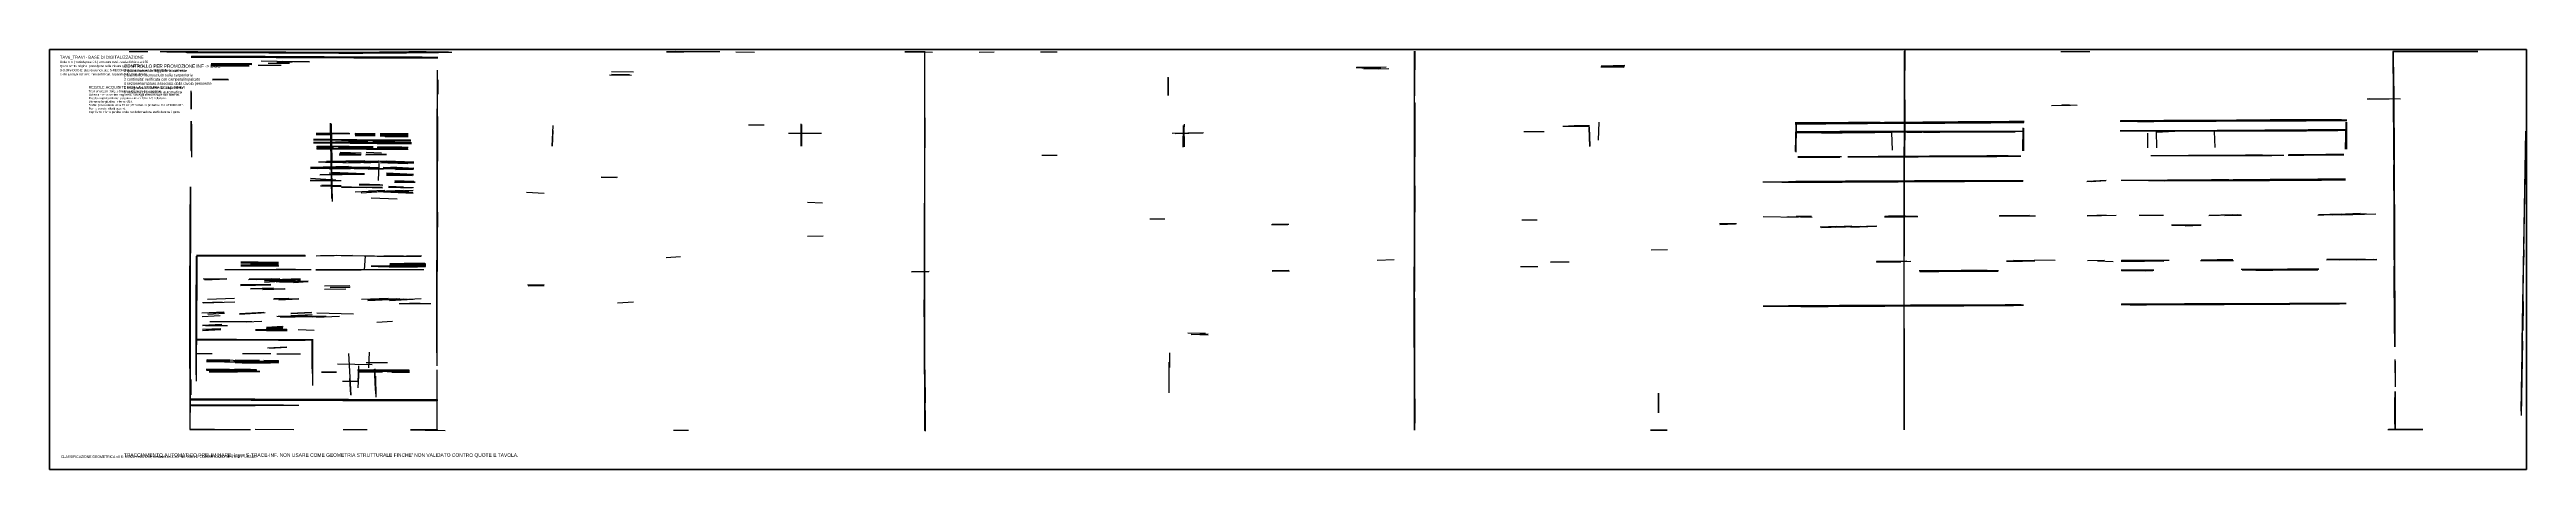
# Model space of a CAD drawing. Header units: millimetres. Extents: x 0 to 107423, y 0 to 18199.
import ezdxf

# ---------------------------------------------------------------- set-up
doc = ezdxf.new("R2010")
doc.units = ezdxf.units.MM
for name, color, linetype in [('00_RASTER_ORIGINALE', 8, 'Continuous'), ('S-CHECK-VER', 1, 'Continuous'), ('S-GRID-E', 4, 'Continuous'), ('S-INF-HORIZ', 3, 'Continuous'), ('S-INF-LONG', 6, 'Continuous'), ('S-INF-VERT', 4, 'Continuous'), ('S-NOTE-VER', 1, 'Continuous'), ('S-TEXT-E', 7, 'Continuous'), ('S-TRACE-INF', 4, 'Continuous'), ('S-TRACE-INF-CLEAN', 4, 'Continuous'), ('S-TRACE-REJECT', 8, 'Continuous')]:
    doc.layers.add(name, color=color, linetype=linetype)
picture_1 = doc.add_image_def('image1.jpg', size_in_pixel=(8222, 1393))

msp = doc.modelspace()

# ---------------------------------------------------------------- linework, layer by layer
at = {"layer": 'S-GRID-E'}
msp.add_lwpolyline([(0, 0), (107423, 0), (107423, 18199), (0, 18199)], close=True, dxfattribs=at)
at = {"layer": 'S-INF-HORIZ'}
for p, q in [((3449, 18109), (4259, 18109)), ((4795, 18109), (6428, 18109)), ((5905, 18082), (17442, 18082)), ((6141, 17873), (16841, 17873)), ((7003, 17599), (8767, 17599)), ((7003, 17573), (8767, 17573)), ((7003, 17547), (8662, 17521)), ((7003, 17508), (8662, 17508)), ((9041, 17521), (10047, 17521)), ((9185, 17704), (11275, 17664)), ((9485, 17612), (10400, 17612)), ((9851, 17664), (10543, 17664)), ((24366, 17246), (25333, 17233)), ((26757, 18109), (29070, 18109)), ((29762, 18095), (30572, 18082)), ((37091, 18095), (38293, 18082)), ((40318, 18082), (40972, 18095)), ((42971, 18095), (43702, 18095)), ((56663, 17416), (57629, 17364)), ((56689, 17442), (57969, 17455)), ((57002, 17364), (58087, 17377)), ((57042, 17429), (57734, 17403)), ((67284, 17455), (68277, 17442)), ((67298, 17494), (68317, 17521)), ((67298, 17481), (68304, 17481)), ((87235, 18122), (88489, 18122)), ((101645, 18122), (105317, 18122)), ((7068, 16893), (7761, 16907)), ((7068, 16907), (7748, 16880)), ((24288, 17103), (25241, 17089)), ((24366, 17129), (25150, 17116)), ((84987, 15090), (85641, 15090)), ((86817, 15770), (87653, 15796)), ((87274, 15822), (87940, 15783)), ((89822, 15130), (99633, 15130)), ((90553, 15077), (91259, 15077)), ((100613, 16083), (101959, 16057)), ((11445, 14307), (13326, 14307)), ((11445, 14280), (15652, 14280)), ((11445, 14176), (15691, 14176)), ((11445, 14150), (15691, 14150)), ((11562, 14581), (13000, 14581)), ((11562, 14555), (13026, 14555)), ((11562, 14529), (12229, 14529)), ((11576, 13993), (14032, 13993)), ((11589, 13967), (12320, 13967)), ((12399, 14202), (13757, 14202)), ((12529, 13967), (14032, 13967)), ((12960, 14254), (15665, 14254)), ((12960, 14228), (13810, 14228)), ((13235, 14542), (14123, 14542)), ((13248, 14581), (14123, 14555)), ((13248, 14503), (14123, 14503)), ((13248, 14476), (14123, 14476)), ((14019, 14228), (14972, 14228)), ((14215, 14124), (15691, 14124)), ((14215, 13967), (15547, 13967)), ((14332, 14202), (14972, 14202)), ((14345, 14555), (15560, 14555)), ((14345, 14516), (15560, 14516)), ((14345, 14489), (15560, 14489)), ((14345, 14463), (15560, 14463)), ((14554, 14437), (15560, 14437)), ((30311, 14934), (30990, 14934)), ((32048, 14581), (33485, 14581)), ((48693, 14581), (50052, 14607)), ((48811, 14555), (50013, 14594)), ((63940, 14646), (64815, 14646)), ((65625, 14881), (66788, 14881)), ((66122, 14908), (66788, 14908)), ((75711, 15038), (85628, 15038)), ((75711, 14986), (77044, 14986)), ((75724, 14633), (85249, 14633)), ((76848, 14594), (77750, 14594)), ((89808, 14685), (99228, 14685)), ((91363, 14620), (92173, 14659)), ((96080, 14725), (99620, 14725)), ((11314, 13105), (12973, 13144)), ((11314, 13078), (13888, 13118)), ((11314, 13039), (14293, 13091)), ((11576, 13915), (15534, 13915)), ((11745, 13340), (14267, 13379)), ((11967, 13314), (13470, 13287)), ((12007, 13366), (13679, 13392)), ((12124, 13026), (13993, 13065)), ((12529, 13941), (14032, 13941)), ((12555, 13640), (13496, 13640)), ((12582, 13692), (13509, 13653)), ((12608, 13745), (13509, 13719)), ((12608, 13732), (13274, 13692)), ((12973, 13353), (15521, 13261)), ((13039, 13340), (13914, 13287)), ((13222, 13026), (15782, 13078)), ((13614, 13314), (14267, 13327)), ((13718, 13640), (14607, 13653)), ((13731, 13745), (14398, 13719)), ((13744, 13888), (15547, 13888)), ((13823, 13013), (15796, 13052)), ((14215, 13941), (15534, 13941)), ((14280, 13379), (15796, 13301)), ((14398, 13353), (15782, 13274)), ((14476, 13105), (15796, 13065)), ((14594, 13379), (15796, 13327)), ((14803, 13118), (15573, 13078)), ((14999, 13013), (15782, 13026)), ((43036, 13627), (43702, 13627)), ((75816, 13562), (77710, 13562)), ((75816, 13536), (77645, 13536)), ((77998, 13562), (84452, 13562)), ((81538, 13588), (85497, 13588)), ((91128, 13614), (96380, 13614)), ((95243, 13640), (95975, 13640)), ((97086, 13640), (99503, 13640)), ((98719, 13666), (99503, 13666)), ((11301, 12530), (12647, 12530)), ((11314, 12621), (12412, 12556)), ((11719, 12765), (13666, 12804)), ((11758, 12294), (14437, 12203)), ((11772, 12308), (12647, 12294)), ((12124, 12856), (13026, 12817)), ((12203, 12817), (13483, 12830)), ((12242, 12882), (13666, 12830)), ((12987, 12255), (14437, 12242)), ((13261, 12033), (14123, 12072)), ((13431, 12334), (14450, 12321)), ((13444, 12386), (14319, 12347)), ((13522, 11994), (14189, 12033)), ((13836, 12072), (14541, 12098)), ((13836, 12059), (15769, 11981)), ((14254, 12059), (15351, 12112)), ((14502, 12059), (15769, 11994)), ((14607, 12817), (15782, 12791)), ((14607, 12778), (15769, 12752)), ((14620, 12856), (15782, 12804)), ((14698, 12255), (15782, 12216)), ((14711, 12281), (15351, 12255)), ((14750, 12072), (15756, 12020)), ((14933, 12072), (15586, 12059)), ((14959, 12451), (15861, 12451)), ((14972, 12504), (15861, 12464)), ((15025, 12072), (15769, 12098)), ((20682, 12020), (21453, 11981)), ((23922, 12686), (24627, 12673)), ((75738, 12490), (85588, 12490)), ((88371, 12490), (89194, 12543)), ((88541, 12477), (89168, 12517)), ((89848, 12543), (98536, 12543)), ((96302, 12582), (99581, 12582)), ((13953, 11772), (15077, 11733)), ((32871, 11589), (33525, 11550)), ((47713, 10857), (48366, 10857)), ((63848, 10818), (64515, 10818)), ((74326, 10962), (75842, 10936)), ((75346, 10949), (76156, 10962)), ((75411, 10962), (76443, 10936)), ((79579, 10962), (81029, 10962)), ((79762, 10988), (80493, 10988)), ((84556, 10988), (86124, 10988)), ((84569, 11001), (85863, 11027)), ((88371, 10988), (89626, 11027)), ((90632, 11014), (91677, 11014)), ((93650, 11001), (95021, 11053)), ((94342, 11001), (95061, 11027)), ((98379, 11027), (99150, 11066)), ((98627, 11040), (100469, 11092)), ((99398, 11040), (100888, 11079)), ((32871, 10113), (33551, 10126)), ((53018, 10635), (53749, 10635)), ((72432, 10661), (73164, 10661)), ((72445, 10622), (73125, 10648)), ((76822, 10505), (78168, 10557)), ((77449, 10505), (79252, 10557)), ((92029, 10596), (93310, 10596)), ((92617, 10557), (93297, 10583)), ((6389, 9289), (11092, 9289)), ((6389, 9263), (11105, 9263)), ((7604, 8662), (11340, 8662)), ((8296, 9002), (9041, 9002)), ((8296, 8976), (9929, 8976)), ((8296, 8950), (9864, 8950)), ((8296, 8871), (9864, 8871)), ((8296, 8845), (9929, 8845)), ((8714, 8924), (9929, 8924)), ((8714, 8897), (9929, 8897)), ((11549, 8662), (16240, 8662)), ((11562, 9263), (13143, 9289)), ((12660, 9263), (14084, 9276)), ((13953, 8819), (16318, 8819)), ((14215, 9250), (16122, 9250)), ((14254, 8793), (16305, 8793)), ((14737, 8845), (16318, 8845)), ((14763, 8911), (16305, 8911)), ((14763, 8884), (16318, 8884)), ((15377, 8937), (16279, 8937)), ((26744, 9185), (27371, 9224)), ((37379, 8584), (38150, 8597)), ((53018, 8597), (53775, 8610)), ((53031, 8623), (53749, 8636)), ((57577, 9067), (58309, 9093)), ((63796, 8793), (64541, 8793)), ((65103, 8989), (65900, 9002)), ((69466, 9512), (70172, 9538)), ((79226, 9002), (80728, 9028)), ((79239, 9028), (80545, 9041)), ((81081, 8623), (84530, 8623)), ((81107, 8597), (84491, 8597)), ((84870, 9041), (86098, 9041)), ((86085, 9080), (86986, 9067)), ((88384, 9054), (89116, 9067)), ((88816, 9041), (89495, 9015)), ((89848, 9054), (91677, 9028)), ((89848, 8649), (91259, 8649)), ((89861, 9067), (91925, 9067)), ((89861, 8623), (90919, 8610)), ((93284, 9054), (94721, 9054)), ((93310, 9080), (94695, 9080)), ((95047, 8675), (98405, 8675)), ((95087, 8649), (98379, 8649)), ((98745, 9080), (100770, 9107)), ((98876, 9120), (100443, 9120)), ((6663, 8257), (7669, 8283)), ((6728, 8218), (7695, 8257)), ((8283, 8009), (9603, 8035)), ((8283, 7983), (9603, 8009)), ((8636, 8231), (9982, 8283)), ((8714, 7826), (9707, 7852)), ((9237, 7800), (10217, 7826)), ((9328, 8218), (10870, 8270)), ((9328, 8192), (10883, 8244)), ((9328, 8114), (10883, 8218)), ((9655, 8179), (10282, 8192)), ((9825, 8127), (11210, 8179)), ((9982, 8114), (10857, 8127)), ((10583, 8101), (11210, 8140)), ((11928, 7957), (13026, 7970)), ((11928, 7813), (12843, 7826)), ((12177, 7905), (13039, 7918)), ((20734, 7996), (21453, 8009)), ((20760, 7957), (21453, 7970)), ((6611, 6794), (7552, 6833)), ((6624, 6624), (7395, 6676)), ((6663, 7225), (8035, 7264)), ((6846, 7382), (8022, 7421)), ((6859, 6729), (7591, 6768)), ((8244, 6742), (9355, 6807)), ((9707, 7382), (10374, 7408)), ((9916, 6637), (11994, 6637)), ((9942, 7356), (10805, 7395)), ((10008, 6611), (10648, 6611)), ((10465, 6755), (11380, 6807)), ((10465, 6676), (11393, 6716)), ((10478, 6689), (11184, 6663)), ((11576, 6598), (12582, 6650)), ((11589, 6794), (13183, 6742)), ((13535, 7382), (14685, 7421)), ((13797, 7369), (15038, 7408)), ((13810, 7317), (15364, 7395)), ((14737, 7343), (16122, 7408)), ((15168, 7186), (16527, 7186)), ((15626, 7225), (16540, 7199)), ((24627, 7225), (25333, 7264)), ((75424, 7108), (85170, 7108)), ((75947, 7068), (77135, 7068)), ((84818, 7147), (85510, 7147)), ((89861, 7173), (99320, 7173)), ((90240, 7134), (90945, 7134)), ((97151, 7212), (99607, 7212)), ((6350, 5631), (11432, 5631)), ((6637, 6245), (7473, 6284)), ((6637, 6075), (7434, 6115)), ((6637, 6023), (7434, 6062)), ((6768, 6245), (7721, 6232)), ((6781, 6075), (7434, 6075)), ((6951, 6415), (8767, 6415)), ((8531, 6402), (9211, 6428)), ((8936, 6049), (10308, 6049)), ((9394, 6075), (10295, 6075)), ((9407, 6154), (10138, 6193)), ((9407, 6128), (10125, 6167)), ((9407, 6115), (10125, 6115)), ((9407, 6023), (10308, 6023)), ((9929, 5605), (11092, 5605)), ((10779, 6062), (11471, 6036)), ((14189, 6389), (14868, 6428)), ((49372, 5919), (50130, 5906)), ((49516, 5853), (50248, 5879)), ((49516, 5866), (50248, 5840)), ((6336, 5030), (7055, 5030)), ((6794, 4351), (7800, 4351)), ((6794, 4325), (8976, 4325)), ((6807, 4677), (9929, 4625)), ((6807, 4298), (8989, 4298)), ((6820, 4756), (9106, 4717)), ((6820, 4717), (7813, 4690)), ((7996, 4717), (9942, 4677)), ((8022, 4351), (8701, 4364)), ((8322, 4677), (9590, 4664)), ((8362, 5030), (9603, 5030)), ((9289, 4730), (9942, 4704)), ((9446, 5265), (10282, 5318)), ((9864, 5017), (10883, 5017)), ((12490, 4573), (13993, 4547)), ((13352, 4312), (15600, 4312)), ((13731, 4638), (14659, 4638)), ((6924, 4259), (9119, 4259)), ((6924, 4233), (8153, 4233)), ((11798, 4233), (12451, 4233)), ((12712, 3828), (13379, 3828)), ((13365, 4272), (15613, 4272)), ((13379, 4220), (14437, 4233)), ((13666, 4259), (15613, 4233)), ((6101, 3018), (16841, 3018)), ((6141, 2783), (10805, 2783)), ((6088, 1738), (8714, 1738)), ((8923, 1751), (10596, 1725)), ((12738, 1738), (13770, 1725)), ((15652, 1712), (16841, 1712)), ((27058, 1698), (27711, 1698)), ((69440, 1698), (70159, 1698)), ((101410, 1738), (102926, 1738))]:
    msp.add_line(p, q, dxfattribs=at)
at = {"layer": 'S-INF-LONG'}
for p, q in [((5905, 18082), (17442, 18082)), ((6141, 17873), (16841, 17873)), ((37954, 1685), (37954, 18109)), ((59197, 1698), (59197, 18135)), ((80467, 13523), (80467, 18148)), ((101645, 18122), (105317, 18122)), ((101671, 13418), (101671, 17442)), ((16815, 4494), (16815, 15626)), ((89822, 15130), (99633, 15130)), ((11445, 14280), (15652, 14280)), ((11445, 14176), (15691, 14176)), ((11445, 14150), (15691, 14150)), ((11576, 13993), (14032, 13993)), ((12190, 14999), (12255, 11615)), ((12960, 14254), (15665, 14254)), ((75711, 15038), (85628, 15038)), ((75724, 14633), (85249, 14633)), ((80441, 1712), (80441, 13980)), ((89808, 14685), (99228, 14685)), ((96080, 14725), (99620, 14725)), ((101698, 5892), (101698, 14803)), ((107198, 2522), (107394, 14476)), ((11314, 13078), (13888, 13118)), ((11314, 13039), (14293, 13091)), ((11576, 13915), (15534, 13915)), ((11745, 13340), (14267, 13379)), ((12973, 13353), (15521, 13261)), ((13222, 13026), (15782, 13078)), ((77998, 13562), (84452, 13562)), ((81538, 13588), (85497, 13588)), ((91128, 13614), (96380, 13614)), ((97086, 13640), (99503, 13640)), ((6114, 2469), (6114, 12255)), ((11758, 12294), (14437, 12203)), ((75738, 12490), (85588, 12490)), ((89848, 12543), (98536, 12543)), ((96302, 12582), (99581, 12582)), ((6376, 3828), (6376, 9250)), ((6389, 9289), (11092, 9289)), ((6389, 9263), (11105, 9263)), ((7604, 8662), (11340, 8662)), ((11549, 8662), (16240, 8662)), ((13953, 8819), (16318, 8819)), ((81081, 8623), (84530, 8623)), ((81107, 8597), (84491, 8597)), ((95047, 8675), (98405, 8675)), ((95087, 8649), (98379, 8649)), ((75424, 7108), (85170, 7108)), ((89861, 7173), (99320, 7173)), ((97151, 7212), (99607, 7212)), ((6350, 5631), (11432, 5631)), ((6807, 4677), (9929, 4625)), ((16815, 1672), (16815, 4312)), ((6101, 3018), (16841, 3018)), ((6141, 2783), (10805, 2783)), ((6088, 1738), (8714, 1738))]:
    msp.add_line(p, q, dxfattribs=at)
at = {"layer": 'S-INF-VERT'}
for p, q in [((37954, 1685), (37954, 18109)), ((59197, 1698), (59197, 18135)), ((80467, 13523), (80467, 18148)), ((101645, 17155), (101645, 18109)), ((101671, 13418), (101671, 17442)), ((6141, 15613), (6141, 16410)), ((16841, 16893), (16841, 16266)), ((48510, 16214), (48510, 16998)), ((48536, 16227), (48536, 16907)), ((6141, 13823), (6141, 15090)), ((16815, 4494), (16815, 15626)), ((67180, 14267), (67206, 15051)), ((99581, 13875), (99607, 15051)), ((99633, 13875), (99633, 15051)), ((6167, 13536), (6167, 14960)), ((12190, 14999), (12255, 11615)), ((12216, 14973), (12242, 13314)), ((21792, 14019), (21845, 14908)), ((32597, 14006), (32597, 14986)), ((32623, 14006), (32623, 14947)), ((49163, 13967), (49216, 14960)), ((49163, 14019), (49176, 14908)), ((49190, 14908), (49203, 13980)), ((66775, 14842), (66801, 14006)), ((75751, 13758), (75764, 14934)), ((79892, 14607), (79918, 13836)), ((80441, 1712), (80441, 13980)), ((85588, 13810), (85602, 14803)), ((85628, 13810), (85628, 14790)), ((90997, 13941), (90997, 14581)), ((91363, 14659), (91376, 13941)), ((93885, 14646), (93911, 13954)), ((101698, 5892), (101698, 14803)), ((107198, 2522), (107394, 14476)), ((14267, 12530), (14293, 13248)), ((6114, 2469), (6114, 12255)), ((6376, 3828), (6376, 9250)), ((6402, 7317), (6402, 9303)), ((13666, 8636), (13705, 9263)), ((11393, 4364), (11393, 5644)), ((11419, 3632), (11419, 5644)), ((12973, 5030), (13065, 3214)), ((13379, 3802), (13418, 4494)), ((13392, 3541), (13431, 4325)), ((13849, 4403), (13875, 5082)), ((14084, 4351), (14136, 3279)), ((16815, 1672), (16815, 4312)), ((48562, 3319), (48562, 4651)), ((48589, 4416), (48589, 5056)), ((101711, 4769), (101724, 3580)), ((14136, 4037), (14149, 3136)), ((69793, 2456), (69793, 3306)), ((101724, 1712), (101724, 3371)), ((101750, 2260), (101750, 3123))]:
    msp.add_line(p, q, dxfattribs=at)
at = {"layer": 'S-TRACE-INF'}
for p, q in [((3449, 18109), (4259, 18109)), ((4795, 18109), (6428, 18109)), ((5082, 18095), (10243, 18095)), ((5905, 18082), (17442, 18082)), ((5958, 18069), (16867, 18069)), ((6141, 17899), (11915, 17899)), ((6141, 17886), (16161, 17886)), ((6141, 17873), (16841, 17873)), ((6154, 17913), (9355, 17913)), ((7003, 17599), (8767, 17599)), ((7003, 17586), (8767, 17586)), ((7003, 17573), (8767, 17573)), ((7003, 17547), (8662, 17521)), ((7003, 17508), (8662, 17508)), ((7003, 17494), (8662, 17494)), ((7133, 17560), (8662, 17534)), ((7813, 17560), (8740, 17547)), ((9041, 17521), (10047, 17521)), ((9185, 17704), (11275, 17664)), ((9485, 17612), (10400, 17612)), ((9511, 18056), (15482, 18056)), ((9825, 17860), (16841, 17860)), ((9851, 17664), (10543, 17664)), ((10086, 17690), (11275, 17677)), ((12542, 18043), (13588, 18043)), ((13196, 17847), (16841, 17847)), ((14306, 18095), (17298, 18095)), ((15586, 18109), (16331, 18109)), ((16828, 8584), (16828, 17312)), ((24366, 17246), (25333, 17233)), ((26757, 18109), (29070, 18109)), ((26757, 18095), (27515, 18095)), ((27031, 18122), (27685, 18122)), ((27162, 18135), (28455, 18122)), ((29762, 18095), (30572, 18082)), ((37091, 18109), (37980, 18109)), ((37091, 18095), (38293, 18082)), ((37954, 1685), (37954, 18109)), ((40318, 18082), (40972, 18095)), ((42971, 18095), (43702, 18095)), ((56663, 17416), (57629, 17364)), ((56676, 17429), (57460, 17390)), ((56689, 17442), (57969, 17455)), ((57002, 17364), (58087, 17377)), ((57042, 17429), (57734, 17403)), ((59197, 1698), (59197, 18135)), ((59210, 16188), (59210, 18135)), ((59223, 17325), (59223, 18135)), ((67284, 17455), (68277, 17442)), ((67298, 17494), (68317, 17521)), ((67298, 17481), (68304, 17481)), ((67311, 17468), (68304, 17468)), ((80454, 9250), (80454, 18135)), ((80467, 13523), (80467, 18148)), ((80480, 17298), (80480, 18161)), ((87235, 18122), (88489, 18122)), ((87718, 18109), (88358, 18109)), ((101645, 18135), (105317, 18135)), ((101645, 18122), (105317, 18122)), ((101645, 17155), (101645, 18109)), ((101658, 15051), (101658, 18148)), ((101671, 13418), (101671, 17442)), ((6141, 15613), (6141, 16410)), ((6154, 15613), (6154, 16345)), ((7068, 16920), (7748, 16920)), ((7068, 16893), (7761, 16907)), ((7068, 16907), (7748, 16880)), ((16841, 16893), (16841, 16266)), ((24288, 17103), (25241, 17089)), ((24366, 17129), (25150, 17116)), ((48510, 16214), (48510, 16998)), ((48523, 16214), (48523, 16985)), ((48536, 16227), (48536, 16907)), ((101684, 9080), (101684, 16606)), ((6141, 13823), (6141, 15090)), ((6154, 13797), (6154, 15090)), ((16815, 4494), (16815, 15626)), ((16841, 13366), (16841, 15299)), ((37967, 8558), (37967, 16031)), ((37980, 13941), (37980, 15234)), ((59210, 7709), (59210, 15914)), ((59223, 13549), (59223, 15874)), ((67180, 14267), (67206, 15051)), ((78024, 15051), (79396, 15051)), ((79579, 15051), (85628, 15051)), ((80480, 14267), (80480, 16018)), ((81238, 15064), (85641, 15064)), ((82780, 15077), (85641, 15077)), ((84987, 15090), (85641, 15090)), ((86817, 15770), (87653, 15796)), ((87274, 15822), (87940, 15783)), ((89795, 15104), (96158, 15104)), ((89795, 15090), (93963, 15090)), ((89808, 15117), (97870, 15117)), ((89822, 15130), (99633, 15130)), ((90553, 15077), (91259, 15077)), ((91690, 15143), (99633, 15143)), ((94852, 15156), (99633, 15156)), ((96302, 15169), (99398, 15169)), ((99581, 13875), (99607, 15051)), ((99607, 13875), (99620, 15051)), ((99633, 13875), (99633, 15051)), ((100509, 16070), (101475, 16057)), ((100613, 16083), (101959, 16057)), ((6167, 13536), (6167, 14960)), ((11445, 14320), (12229, 14320)), ((11445, 14307), (13326, 14307)), ((11445, 14293), (15012, 14293)), ((11445, 14280), (15652, 14280)), ((11445, 14189), (13757, 14189)), ((11445, 14176), (15691, 14176)), ((11445, 14163), (15691, 14163)), ((11445, 14150), (15691, 14150)), ((11562, 14581), (13000, 14581)), ((11562, 14568), (13013, 14568)), ((11562, 14555), (13026, 14555)), ((11562, 14529), (12229, 14529)), ((11562, 14516), (12229, 14516)), ((11576, 13993), (14032, 13993)), ((11576, 13980), (12320, 13980)), ((11589, 14006), (13000, 14006)), ((11589, 13967), (12320, 13967)), ((12177, 15012), (12229, 11746)), ((12190, 14999), (12255, 11615)), ((12216, 14973), (12242, 13314)), ((12399, 14202), (13757, 14202)), ((12529, 13967), (14032, 13967)), ((12542, 13980), (14032, 13980)), ((12660, 14267), (15665, 14267)), ((12960, 14254), (15665, 14254)), ((12960, 14241), (13810, 14241)), ((12960, 14228), (13810, 14228)), ((12960, 14215), (13810, 14215)), ((13039, 14137), (15691, 14137)), ((13235, 14542), (14123, 14542)), ((13248, 14581), (14123, 14555)), ((13248, 14503), (14123, 14503)), ((13248, 14476), (14123, 14476)), ((13418, 14529), (14123, 14516)), ((14019, 14228), (14972, 14228)), ((14019, 14215), (14972, 14215)), ((14215, 14124), (15691, 14124)), ((14215, 13967), (15547, 13967)), ((14228, 13980), (15273, 13980)), ((14332, 14202), (14972, 14202)), ((14345, 14555), (15560, 14555)), ((14345, 14542), (15560, 14542)), ((14345, 14516), (15560, 14516)), ((14345, 14503), (15560, 14503)), ((14345, 14489), (15560, 14489)), ((14345, 14476), (15560, 14476)), ((14345, 14463), (15560, 14463)), ((14541, 14450), (15560, 14450)), ((14554, 14437), (15560, 14437)), ((14685, 14241), (15665, 14241)), ((21792, 14019), (21845, 14908)), ((21818, 14019), (21845, 14685)), ((30311, 14934), (30990, 14934)), ((32048, 14581), (33485, 14581)), ((32597, 14006), (32597, 14986)), ((32610, 14006), (32610, 14947)), ((32623, 14006), (32623, 14947)), ((48693, 14581), (50052, 14607)), ((48811, 14555), (50013, 14594)), ((49163, 13967), (49216, 14960)), ((49163, 14019), (49176, 14908)), ((49190, 14908), (49203, 13980)), ((63940, 14646), (64815, 14646)), ((65625, 14881), (66788, 14881)), ((65873, 14894), (66788, 14894)), ((66122, 14908), (66788, 14908)), ((66762, 14816), (66788, 13993)), ((66775, 14842), (66801, 14006)), ((75711, 15038), (85628, 15038)), ((75711, 15025), (84191, 15025)), ((75711, 15012), (82192, 15012)), ((75711, 14999), (78847, 14999)), ((75711, 14986), (77044, 14986)), ((75724, 13784), (75751, 14934)), ((75724, 14646), (85249, 14646)), ((75724, 14633), (85249, 14633)), ((75724, 14620), (79905, 14620)), ((75724, 14607), (79161, 14607)), ((75751, 13758), (75764, 14934)), ((76848, 14594), (77750, 14594)), ((77645, 14659), (85628, 14659)), ((79892, 14607), (79918, 13836)), ((80441, 1712), (80441, 13980)), ((80545, 14620), (81199, 14620)), ((81277, 14620), (81983, 14620)), ((85588, 13810), (85602, 14803)), ((85615, 13810), (85615, 14790)), ((85628, 13810), (85628, 14790)), ((89808, 14685), (99228, 14685)), ((89808, 14672), (97883, 14672)), ((90997, 13941), (90997, 14581)), ((91363, 14620), (92173, 14659)), ((91363, 14659), (91376, 13941)), ((92225, 14698), (99241, 14698)), ((93885, 14646), (93911, 13954)), ((94015, 14712), (99633, 14712)), ((96080, 14725), (99620, 14725)), ((97961, 14738), (99620, 14738)), ((101698, 5892), (101698, 14803)), ((107198, 2522), (107394, 14476)), ((107237, 5514), (107394, 14659)), ((11314, 13105), (12973, 13144)), ((11314, 13078), (13888, 13118)), ((11314, 13052), (14293, 13105)), ((11314, 13039), (14293, 13091)), ((11576, 13915), (15534, 13915)), ((11589, 13902), (15534, 13902)), ((11628, 13039), (12947, 13052)), ((11667, 13327), (12869, 13340)), ((11745, 13340), (14267, 13379)), ((11967, 13314), (13470, 13287)), ((12007, 13366), (13679, 13392)), ((12124, 13026), (13993, 13065)), ((12359, 13118), (13078, 13131)), ((12516, 13928), (14032, 13928)), ((12529, 13954), (14032, 13954)), ((12529, 13941), (14032, 13941)), ((12555, 13640), (13496, 13640)), ((12582, 13706), (13509, 13666)), ((12582, 13692), (13509, 13653)), ((12608, 13745), (13509, 13719)), ((12608, 13732), (13274, 13692)), ((12621, 13679), (13444, 13653)), ((12973, 13353), (15521, 13261)), ((13039, 13340), (13914, 13287)), ((13222, 13026), (15782, 13078)), ((13300, 13353), (14045, 13366)), ((13614, 13314), (14267, 13327)), ((13718, 13666), (14607, 13666)), ((13718, 13640), (14607, 13653)), ((13731, 13745), (14398, 13719)), ((13744, 13888), (15547, 13888)), ((13823, 13013), (15796, 13052)), ((14019, 13875), (15547, 13875)), ((14215, 13954), (15534, 13954)), ((14215, 13941), (15534, 13941)), ((14215, 13928), (15534, 13928)), ((14267, 12530), (14293, 13248)), ((14280, 13379), (15796, 13301)), ((14319, 13366), (15547, 13301)), ((14398, 13353), (15782, 13274)), ((14476, 13105), (15796, 13065)), ((14541, 13327), (15534, 13274)), ((14594, 13379), (15796, 13327)), ((14803, 13118), (15573, 13078)), ((14946, 13026), (15782, 13039)), ((14999, 13013), (15782, 13026)), ((15012, 13000), (15782, 13013)), ((43036, 13627), (43702, 13627)), ((75816, 13562), (77710, 13562)), ((75816, 13536), (77645, 13536)), ((77998, 13562), (84452, 13562)), ((77998, 13549), (81042, 13549)), ((79304, 13575), (85497, 13575)), ((81538, 13588), (85497, 13588)), ((84021, 13601), (84948, 13601)), ((91128, 13614), (96380, 13614)), ((91128, 13601), (92395, 13601)), ((92761, 13627), (96903, 13627)), ((93022, 13601), (93728, 13601)), ((95243, 13640), (95975, 13640)), ((97086, 13640), (99503, 13640)), ((97086, 13627), (97765, 13627)), ((97112, 13653), (99503, 13653)), ((98719, 13666), (99503, 13666)), ((101671, 12085), (101671, 13196)), ((6114, 2469), (6114, 12255)), ((6127, 9368), (6127, 12255)), ((11301, 12530), (12647, 12530)), ((11314, 12621), (12412, 12556)), ((11314, 12556), (12412, 12543)), ((11719, 12765), (13666, 12804)), ((11732, 12791), (13666, 12817)), ((11758, 12294), (14437, 12203)), ((11772, 12308), (12647, 12294)), ((11811, 12334), (12647, 12308)), ((12124, 12856), (13026, 12817)), ((12203, 12830), (12856, 12843)), ((12203, 12817), (13483, 12830)), ((12242, 12882), (13666, 12830)), ((12660, 12242), (13744, 12216)), ((12987, 12255), (14437, 12242)), ((13261, 12033), (14123, 12072)), ((13431, 12347), (14437, 12334)), ((13431, 12334), (14450, 12321)), ((13444, 12386), (14319, 12347)), ((13522, 11994), (14189, 12033)), ((13836, 12072), (14541, 12098)), ((13836, 12059), (15769, 11981)), ((14254, 12059), (15351, 12112)), ((14502, 12059), (15769, 11994)), ((14607, 12830), (15756, 12804)), ((14607, 12817), (15782, 12791)), ((14607, 12791), (15782, 12778)), ((14607, 12778), (15769, 12752)), ((14620, 12856), (15782, 12804)), ((14620, 12752), (15730, 12739)), ((14698, 12255), (15782, 12216)), ((14698, 12242), (15730, 12203)), ((14711, 12281), (15351, 12255)), ((14750, 12072), (15756, 12020)), ((14933, 12072), (15586, 12059)), ((14959, 12451), (15861, 12451)), ((14972, 12517), (15796, 12490)), ((14972, 12504), (15861, 12464)), ((15025, 12072), (15769, 12098)), ((20682, 12020), (21453, 11981)), ((23922, 12686), (24627, 12673)), ((23922, 12673), (24588, 12660)), ((59223, 11158), (59223, 12294)), ((74300, 12464), (80167, 12464)), ((75123, 12451), (77750, 12451)), ((75411, 12477), (83054, 12477)), ((75738, 12490), (85588, 12490)), ((77893, 12504), (85602, 12504)), ((80885, 12517), (85602, 12517)), ((83106, 12530), (85602, 12530)), ((88358, 12477), (89181, 12530)), ((88371, 12490), (89194, 12543)), ((88541, 12477), (89168, 12517)), ((89848, 12543), (98536, 12543)), ((91037, 12517), (91716, 12504)), ((91507, 12530), (96276, 12530)), ((91860, 12556), (99568, 12556)), ((93767, 12569), (94512, 12569)), ((94708, 12569), (99581, 12569)), ((96302, 12582), (99581, 12582)), ((98379, 12595), (99581, 12595)), ((6101, 1725), (6101, 11484)), ((13953, 11772), (15077, 11733)), ((16841, 10505), (16841, 11145)), ((32871, 11589), (33525, 11550)), ((37941, 4129), (37941, 11537)), ((47713, 10857), (48366, 10857)), ((63848, 10818), (64515, 10818)), ((74326, 10962), (75842, 10936)), ((75346, 10949), (76156, 10962)), ((75411, 10962), (76443, 10936)), ((75751, 10975), (76417, 10975)), ((79579, 10962), (81029, 10962)), ((79579, 10949), (80454, 10936)), ((79592, 10975), (81016, 10975)), ((79762, 10988), (80493, 10988)), ((84556, 10988), (86124, 10988)), ((84569, 11001), (85863, 11027)), ((88371, 11001), (89194, 11040)), ((88371, 10988), (89626, 11027)), ((90632, 11014), (91677, 11014)), ((90684, 11027), (91415, 11027)), ((93650, 11001), (95021, 11053)), ((93663, 11014), (94878, 11053)), ((93676, 11027), (94656, 11053)), ((94146, 11014), (95047, 11040)), ((94342, 11001), (95061, 11027)), ((98379, 11027), (99150, 11066)), ((98405, 11053), (99385, 11079)), ((98627, 11040), (100469, 11092)), ((99019, 11040), (100195, 11079)), ((99254, 11066), (100208, 11106)), ((99398, 11040), (100888, 11079)), ((101711, 5318), (101711, 11484)), ((32871, 10113), (33551, 10126)), ((52991, 10622), (53710, 10622)), ((53018, 10635), (53749, 10635)), ((72432, 10661), (73164, 10661)), ((72445, 10622), (73125, 10648)), ((76796, 10518), (77514, 10544)), ((76822, 10505), (78168, 10557)), ((76848, 10491), (78533, 10544)), ((77449, 10505), (79252, 10557)), ((78128, 10505), (79239, 10544)), ((78324, 10518), (79056, 10544)), ((92029, 10596), (93310, 10596)), ((92043, 10583), (93101, 10583)), ((92617, 10557), (93297, 10583)), ((6088, 4377), (6088, 8832)), ((6376, 3828), (6376, 9250)), ((6389, 9289), (11092, 9289)), ((6389, 9276), (11105, 9276)), ((6389, 9263), (11105, 9263)), ((6389, 5396), (6389, 9250)), ((6402, 7317), (6402, 9303)), ((7604, 8662), (11340, 8662)), ((8296, 9002), (9041, 9002)), ((8296, 8989), (9929, 8989)), ((8296, 8976), (9929, 8976)), ((8296, 8963), (9877, 8963)), ((8296, 8950), (9864, 8950)), ((8296, 8871), (9864, 8871)), ((8296, 8858), (9864, 8858)), ((8296, 8845), (9929, 8845)), ((8296, 8832), (9198, 8832)), ((8492, 8819), (9942, 8832)), ((8714, 8937), (9864, 8937)), ((8714, 8924), (9929, 8924)), ((8714, 8911), (9929, 8911)), ((8714, 8897), (9929, 8897)), ((8714, 8884), (9877, 8884)), ((9825, 8675), (10674, 8675)), ((11549, 8662), (16240, 8662)), ((11549, 8649), (13509, 8649)), ((11562, 9263), (13143, 9289)), ((11745, 9276), (12451, 9289)), ((12660, 9263), (14084, 9276)), ((13666, 9250), (15338, 9276)), ((13666, 8636), (13705, 9263)), ((13953, 8819), (16318, 8819)), ((13953, 8806), (16305, 8806)), ((14215, 9250), (16122, 9250)), ((14254, 8793), (16305, 8793)), ((14724, 8832), (16318, 8832)), ((14724, 8780), (15952, 8780)), ((14737, 8845), (16318, 8845)), ((14750, 8858), (16318, 8858)), ((14763, 8924), (16305, 8924)), ((14763, 8911), (16305, 8911)), ((14763, 8897), (16318, 8897)), ((14763, 8884), (16318, 8884)), ((14763, 8871), (16318, 8871)), ((15377, 8937), (16279, 8937)), ((15482, 9263), (16135, 9276)), ((16802, 5056), (16802, 9067)), ((26744, 9185), (27371, 9224)), ((37379, 8584), (38150, 8597)), ((53018, 8597), (53775, 8610)), ((53031, 8623), (53749, 8636)), ((53057, 8623), (53684, 8623)), ((57577, 9067), (58309, 9093)), ((59184, 5278), (59184, 8780)), ((63796, 8793), (64541, 8793)), ((65103, 9002), (65873, 9015)), ((65103, 8989), (65900, 9002)), ((69466, 9512), (70172, 9538)), ((79226, 9002), (80728, 9028)), ((79239, 9028), (80545, 9041)), ((79252, 9002), (80284, 9002)), ((81081, 8623), (84530, 8623)), ((81094, 8610), (84517, 8610)), ((81107, 8597), (84491, 8597)), ((82910, 8636), (84034, 8636)), ((84870, 9041), (86098, 9041)), ((84870, 9028), (85562, 9028)), ((85183, 9067), (86098, 9054)), ((86085, 9080), (86986, 9067)), ((88384, 9054), (89116, 9067)), ((88816, 9041), (89495, 9015)), ((89848, 9054), (91677, 9028)), ((89848, 9028), (90854, 9028)), ((89848, 8649), (91259, 8649)), ((89848, 8636), (91259, 8636)), ((89861, 9067), (91925, 9067)), ((89861, 8623), (90919, 8610)), ((90488, 8623), (91219, 8623)), ((90971, 9054), (91703, 9041)), ((93284, 9054), (94721, 9054)), ((93310, 9080), (94695, 9080)), ((94002, 9093), (94682, 9093)), ((95047, 8675), (98405, 8675)), ((95087, 8649), (98379, 8649)), ((95688, 8636), (96419, 8636)), ((97059, 8688), (98418, 8688)), ((98745, 9080), (100770, 9107)), ((98771, 9107), (99908, 9107)), ((98876, 9120), (100443, 9120)), ((99307, 9080), (100914, 9107)), ((100051, 9080), (100927, 9093)), ((101684, 7434), (101684, 8806)), ((107315, 8858), (107329, 9512)), ((6363, 4103), (6363, 7996)), ((6663, 8257), (7669, 8283)), ((6702, 8244), (7669, 8270)), ((6728, 8218), (7695, 8257)), ((8283, 8009), (9603, 8035)), ((8283, 7983), (9603, 8009)), ((8283, 7970), (9603, 7996)), ((8636, 8231), (9982, 8283)), ((8662, 8257), (9616, 8283)), ((8714, 7839), (9707, 7865)), ((8714, 7826), (9707, 7852)), ((8989, 8231), (9982, 8270)), ((9237, 7813), (10204, 7839)), ((9237, 7800), (10217, 7826)), ((9302, 8231), (9995, 8244)), ((9328, 8218), (10870, 8270)), ((9328, 8192), (10883, 8244)), ((9328, 8179), (10883, 8231)), ((9328, 8114), (10883, 8218)), ((9655, 8179), (10282, 8192)), ((9799, 8218), (10596, 8244)), ((9825, 8127), (11210, 8179)), ((9982, 8114), (10857, 8127)), ((10583, 8101), (11210, 8140)), ((11928, 7957), (13026, 7970)), ((11928, 7813), (12843, 7826)), ((12177, 7905), (13039, 7918)), ((12177, 7891), (13026, 7905)), ((20734, 7996), (21453, 8009)), ((20760, 7957), (21453, 7970)), ((20799, 7970), (21453, 7983)), ((37379, 8571), (38137, 8584)), ((37967, 1698), (37967, 7591)), ((81120, 8584), (81943, 8584)), ((101724, 5318), (101724, 7735)), ((6611, 6794), (7552, 6833)), ((6624, 6624), (7395, 6676)), ((6637, 7238), (7486, 7264)), ((6663, 7225), (8035, 7264)), ((6846, 7382), (8022, 7421)), ((6846, 6781), (7578, 6820)), ((6859, 6729), (7591, 6768)), ((8244, 6755), (9289, 6820)), ((8244, 6742), (9355, 6807)), ((8244, 6729), (9172, 6781)), ((9707, 7382), (10374, 7408)), ((9733, 7408), (10361, 7421)), ((9851, 6637), (11393, 6611)), ((9916, 6637), (11994, 6637)), ((9942, 7382), (10805, 7408)), ((9942, 7356), (10805, 7395)), ((10008, 6611), (10648, 6611)), ((10465, 6768), (11353, 6820)), ((10465, 6755), (11380, 6807)), ((10465, 6676), (11393, 6716)), ((10478, 6689), (11184, 6663)), ((10831, 6624), (11758, 6624)), ((11576, 6598), (12582, 6650)), ((11589, 6794), (13183, 6742)), ((13535, 7382), (14685, 7421)), ((13797, 7369), (15038, 7408)), ((13810, 7317), (15364, 7395)), ((14019, 7343), (15195, 7408)), ((14737, 7343), (16122, 7408)), ((14737, 7356), (15508, 7395)), ((14750, 7317), (15769, 7382)), ((15168, 7186), (16527, 7186)), ((15626, 7225), (16540, 7199)), ((24627, 7225), (25333, 7264)), ((37928, 6611), (37928, 7356)), ((59210, 1698), (59210, 7421)), ((74326, 7094), (83015, 7094)), ((74326, 7081), (79592, 7081)), ((75424, 7108), (85170, 7108)), ((75947, 7068), (77135, 7068)), ((77632, 7121), (85615, 7121)), ((80428, 4403), (80428, 6898)), ((80715, 7134), (85615, 7134)), ((84818, 7147), (85510, 7147)), ((89848, 7160), (97164, 7160)), ((89848, 7147), (94316, 7147)), ((89861, 7173), (99320, 7173)), ((90240, 7134), (90945, 7134)), ((92591, 7186), (99594, 7186)), ((94891, 7199), (99607, 7199)), ((97151, 7212), (99607, 7212)), ((107276, 6023), (107289, 7277)), ((6350, 5644), (8113, 5644)), ((6350, 5631), (11432, 5631)), ((6350, 5618), (11432, 5618)), ((6637, 6258), (7460, 6297)), ((6637, 6245), (7473, 6284)), ((6637, 6075), (7434, 6115)), ((6637, 6023), (7434, 6062)), ((6768, 6245), (7721, 6232)), ((6781, 6075), (7434, 6075)), ((6951, 6415), (8767, 6415)), ((8531, 6402), (9211, 6428)), ((8936, 6062), (10308, 6062)), ((8936, 6049), (10308, 6049)), ((8936, 6036), (10308, 6036)), ((9394, 6088), (10125, 6088)), ((9394, 6075), (10295, 6075)), ((9407, 6167), (10099, 6206)), ((9407, 6154), (10138, 6193)), ((9407, 6141), (10112, 6180)), ((9407, 6128), (10125, 6167)), ((9407, 6115), (10125, 6115)), ((9407, 6102), (10125, 6102)), ((9407, 6023), (10308, 6023)), ((9929, 5605), (11092, 5605)), ((10779, 6062), (11471, 6036)), ((11393, 4364), (11393, 5644)), ((11406, 4155), (11406, 5644)), ((11419, 3632), (11419, 5644)), ((14189, 6389), (14868, 6428)), ((49372, 5919), (50130, 5906)), ((49516, 5853), (50248, 5879)), ((49516, 5866), (50248, 5840)), ((80454, 1712), (80454, 6115)), ((107211, 2339), (107263, 5553)), ((6336, 5030), (7055, 5030)), ((6794, 4351), (7800, 4351)), ((6794, 4338), (8976, 4338)), ((6794, 4325), (8976, 4325)), ((6807, 4730), (7800, 4717)), ((6807, 4677), (9929, 4625)), ((6807, 4298), (8989, 4298)), ((6820, 4756), (9106, 4717)), ((6820, 4717), (7813, 4690)), ((6820, 4690), (9929, 4638)), ((6833, 4769), (7826, 4756)), ((7996, 4717), (9942, 4677)), ((8009, 4704), (9942, 4664)), ((8022, 4351), (8701, 4364)), ((8048, 4756), (9106, 4730)), ((8048, 4638), (8819, 4638)), ((8322, 4677), (9590, 4664)), ((8349, 4625), (9577, 4625)), ((8362, 5030), (9603, 5030)), ((9289, 4743), (9929, 4717)), ((9289, 4730), (9942, 4704)), ((9446, 5265), (10282, 5318)), ((9537, 5252), (10295, 5305)), ((9864, 5017), (10883, 5017)), ((12490, 4573), (13993, 4547)), ((12973, 5030), (13065, 3214)), ((13352, 4312), (15600, 4312)), ((13379, 3802), (13418, 4494)), ((13392, 3789), (13418, 4455)), ((13392, 3541), (13431, 4325)), ((13731, 4638), (14659, 4638)), ((13849, 4403), (13875, 5082)), ((14084, 4351), (14136, 3279)), ((14123, 3632), (14123, 4364)), ((16815, 1672), (16815, 4312)), ((37980, 1672), (37980, 4312)), ((48562, 3319), (48562, 4651)), ((48589, 4416), (48589, 5056)), ((101711, 4769), (101724, 3580)), ((101737, 3580), (101737, 4690)), ((6141, 3227), (6141, 3893)), ((6924, 4259), (9119, 4259)), ((6924, 4246), (9119, 4246)), ((6924, 4233), (8153, 4233)), ((6951, 4285), (8401, 4272)), ((11798, 4233), (12451, 4233)), ((11798, 4220), (12451, 4220)), ((12712, 3828), (13379, 3828)), ((13013, 3946), (13052, 3240)), ((13365, 4285), (15613, 4285)), ((13365, 4272), (15613, 4272)), ((13379, 4220), (14437, 4233)), ((13666, 4259), (15613, 4233)), ((14136, 4037), (14149, 3136)), ((14842, 4220), (15613, 4220)), ((37993, 2887), (37993, 3554)), ((69780, 2456), (69780, 3306)), ((69793, 2456), (69793, 3306)), ((101724, 1712), (101724, 3371)), ((101737, 1712), (101737, 3371)), ((107211, 2574), (107211, 3253)), ((6101, 3031), (16828, 3031)), ((6101, 3018), (16841, 3018)), ((6127, 3044), (12960, 3044)), ((6127, 2796), (10151, 2796)), ((6141, 3057), (8910, 3057)), ((6141, 2783), (10805, 2783)), ((6154, 2770), (8923, 2770)), ((8740, 3005), (16841, 3005)), ((12725, 2992), (16828, 2992)), ((37993, 1659), (37993, 2561)), ((59223, 1999), (59223, 3057)), ((101711, 1960), (101711, 3123)), ((101750, 2260), (101750, 3123)), ((6088, 1751), (7160, 1751)), ((6088, 1738), (8714, 1738)), ((6088, 1725), (8087, 1725)), ((8923, 1751), (10596, 1725)), ((12738, 1738), (13770, 1725)), ((15652, 1725), (16828, 1725)), ((15652, 1712), (16841, 1712)), ((16292, 1698), (17154, 1685)), ((27058, 1698), (27711, 1698)), ((69440, 1712), (70159, 1712)), ((69440, 1698), (70159, 1698)), ((101410, 1738), (102926, 1738)), ((101410, 1725), (102638, 1725)), ((101436, 1751), (102926, 1751))]:
    msp.add_line(p, q, dxfattribs=at)
at = {"layer": 'S-TRACE-INF-CLEAN'}
for p, q in [((3449, 18109), (4259, 18109)), ((4795, 18109), (6428, 18109)), ((5905, 18082), (17442, 18082)), ((6141, 17873), (16841, 17873)), ((7003, 17599), (8767, 17599)), ((7003, 17573), (8767, 17573)), ((7003, 17547), (8662, 17521)), ((7003, 17508), (8662, 17508)), ((9041, 17521), (10047, 17521)), ((9185, 17704), (11275, 17664)), ((9485, 17612), (10400, 17612)), ((9851, 17664), (10543, 17664)), ((24366, 17246), (25333, 17233)), ((26757, 18109), (29070, 18109)), ((29762, 18095), (30572, 18082)), ((37091, 18095), (38293, 18082)), ((37954, 1685), (37954, 18109)), ((40318, 18082), (40972, 18095)), ((42971, 18095), (43702, 18095)), ((56663, 17416), (57629, 17364)), ((56689, 17442), (57969, 17455)), ((57002, 17364), (58087, 17377)), ((57042, 17429), (57734, 17403)), ((59197, 1698), (59197, 18135)), ((67284, 17455), (68277, 17442)), ((67298, 17494), (68317, 17521)), ((67298, 17481), (68304, 17481)), ((80467, 13523), (80467, 18148)), ((87235, 18122), (88489, 18122)), ((101645, 18122), (105317, 18122)), ((101645, 17155), (101645, 18109)), ((101671, 13418), (101671, 17442)), ((6141, 15613), (6141, 16410)), ((7068, 16893), (7761, 16907)), ((7068, 16907), (7748, 16880)), ((16841, 16893), (16841, 16266)), ((24288, 17103), (25241, 17089)), ((24366, 17129), (25150, 17116)), ((48510, 16214), (48510, 16998)), ((48536, 16227), (48536, 16907)), ((6141, 13823), (6141, 15090)), ((16815, 4494), (16815, 15626)), ((67180, 14267), (67206, 15051)), ((84987, 15090), (85641, 15090)), ((86817, 15770), (87653, 15796)), ((87274, 15822), (87940, 15783)), ((89822, 15130), (99633, 15130)), ((90553, 15077), (91259, 15077)), ((99581, 13875), (99607, 15051)), ((99633, 13875), (99633, 15051)), ((100613, 16083), (101959, 16057)), ((6167, 13536), (6167, 14960)), ((11445, 14307), (13326, 14307)), ((11445, 14280), (15652, 14280)), ((11445, 14176), (15691, 14176)), ((11445, 14150), (15691, 14150)), ((11562, 14581), (13000, 14581)), ((11562, 14555), (13026, 14555)), ((11562, 14529), (12229, 14529)), ((11576, 13993), (14032, 13993)), ((11589, 13967), (12320, 13967)), ((12190, 14999), (12255, 11615)), ((12216, 14973), (12242, 13314)), ((12399, 14202), (13757, 14202)), ((12529, 13967), (14032, 13967)), ((12960, 14254), (15665, 14254)), ((12960, 14228), (13810, 14228)), ((13235, 14542), (14123, 14542)), ((13248, 14581), (14123, 14555)), ((13248, 14503), (14123, 14503)), ((13248, 14476), (14123, 14476)), ((14019, 14228), (14972, 14228)), ((14215, 14124), (15691, 14124)), ((14215, 13967), (15547, 13967)), ((14332, 14202), (14972, 14202)), ((14345, 14555), (15560, 14555)), ((14345, 14516), (15560, 14516)), ((14345, 14489), (15560, 14489)), ((14345, 14463), (15560, 14463)), ((14554, 14437), (15560, 14437)), ((21792, 14019), (21845, 14908)), ((30311, 14934), (30990, 14934)), ((32048, 14581), (33485, 14581)), ((32597, 14006), (32597, 14986)), ((32623, 14006), (32623, 14947)), ((48693, 14581), (50052, 14607)), ((48811, 14555), (50013, 14594)), ((49163, 13967), (49216, 14960)), ((49163, 14019), (49176, 14908)), ((49190, 14908), (49203, 13980)), ((63940, 14646), (64815, 14646)), ((65625, 14881), (66788, 14881)), ((66122, 14908), (66788, 14908)), ((66775, 14842), (66801, 14006)), ((75711, 15038), (85628, 15038)), ((75711, 14986), (77044, 14986)), ((75724, 14633), (85249, 14633)), ((75751, 13758), (75764, 14934)), ((76848, 14594), (77750, 14594)), ((79892, 14607), (79918, 13836)), ((80441, 1712), (80441, 13980)), ((85588, 13810), (85602, 14803)), ((85628, 13810), (85628, 14790)), ((89808, 14685), (99228, 14685)), ((90997, 13941), (90997, 14581)), ((91363, 14620), (92173, 14659)), ((91363, 14659), (91376, 13941)), ((93885, 14646), (93911, 13954)), ((96080, 14725), (99620, 14725)), ((101698, 5892), (101698, 14803)), ((107198, 2522), (107394, 14476)), ((11314, 13105), (12973, 13144)), ((11314, 13078), (13888, 13118)), ((11314, 13039), (14293, 13091)), ((11576, 13915), (15534, 13915)), ((11745, 13340), (14267, 13379)), ((11967, 13314), (13470, 13287)), ((12007, 13366), (13679, 13392)), ((12124, 13026), (13993, 13065)), ((12529, 13941), (14032, 13941)), ((12555, 13640), (13496, 13640)), ((12582, 13692), (13509, 13653)), ((12608, 13745), (13509, 13719)), ((12608, 13732), (13274, 13692)), ((12973, 13353), (15521, 13261)), ((13039, 13340), (13914, 13287)), ((13222, 13026), (15782, 13078)), ((13614, 13314), (14267, 13327)), ((13718, 13640), (14607, 13653)), ((13731, 13745), (14398, 13719)), ((13744, 13888), (15547, 13888)), ((13823, 13013), (15796, 13052)), ((14215, 13941), (15534, 13941)), ((14267, 12530), (14293, 13248)), ((14280, 13379), (15796, 13301)), ((14398, 13353), (15782, 13274)), ((14476, 13105), (15796, 13065)), ((14594, 13379), (15796, 13327)), ((14803, 13118), (15573, 13078)), ((14999, 13013), (15782, 13026)), ((43036, 13627), (43702, 13627)), ((75816, 13562), (77710, 13562)), ((75816, 13536), (77645, 13536)), ((77998, 13562), (84452, 13562)), ((81538, 13588), (85497, 13588)), ((91128, 13614), (96380, 13614)), ((95243, 13640), (95975, 13640)), ((97086, 13640), (99503, 13640)), ((98719, 13666), (99503, 13666)), ((6114, 2469), (6114, 12255)), ((11301, 12530), (12647, 12530)), ((11314, 12621), (12412, 12556)), ((11719, 12765), (13666, 12804)), ((11758, 12294), (14437, 12203)), ((11772, 12308), (12647, 12294)), ((12124, 12856), (13026, 12817)), ((12203, 12817), (13483, 12830)), ((12242, 12882), (13666, 12830)), ((12987, 12255), (14437, 12242)), ((13261, 12033), (14123, 12072)), ((13431, 12334), (14450, 12321)), ((13444, 12386), (14319, 12347)), ((13522, 11994), (14189, 12033)), ((13836, 12072), (14541, 12098)), ((13836, 12059), (15769, 11981)), ((14254, 12059), (15351, 12112)), ((14502, 12059), (15769, 11994)), ((14607, 12817), (15782, 12791)), ((14607, 12778), (15769, 12752)), ((14620, 12856), (15782, 12804)), ((14698, 12255), (15782, 12216)), ((14711, 12281), (15351, 12255)), ((14750, 12072), (15756, 12020)), ((14933, 12072), (15586, 12059)), ((14959, 12451), (15861, 12451)), ((14972, 12504), (15861, 12464)), ((15025, 12072), (15769, 12098)), ((20682, 12020), (21453, 11981)), ((23922, 12686), (24627, 12673)), ((75738, 12490), (85588, 12490)), ((88371, 12490), (89194, 12543)), ((88541, 12477), (89168, 12517)), ((89848, 12543), (98536, 12543)), ((96302, 12582), (99581, 12582)), ((13953, 11772), (15077, 11733)), ((32871, 11589), (33525, 11550)), ((47713, 10857), (48366, 10857)), ((63848, 10818), (64515, 10818)), ((74326, 10962), (75842, 10936)), ((75346, 10949), (76156, 10962)), ((75411, 10962), (76443, 10936)), ((79579, 10962), (81029, 10962)), ((79762, 10988), (80493, 10988)), ((84556, 10988), (86124, 10988)), ((84569, 11001), (85863, 11027)), ((88371, 10988), (89626, 11027)), ((90632, 11014), (91677, 11014)), ((93650, 11001), (95021, 11053)), ((94342, 11001), (95061, 11027)), ((98379, 11027), (99150, 11066)), ((98627, 11040), (100469, 11092)), ((99398, 11040), (100888, 11079)), ((32871, 10113), (33551, 10126)), ((53018, 10635), (53749, 10635)), ((72432, 10661), (73164, 10661)), ((72445, 10622), (73125, 10648)), ((76822, 10505), (78168, 10557)), ((77449, 10505), (79252, 10557)), ((92029, 10596), (93310, 10596)), ((92617, 10557), (93297, 10583)), ((6376, 3828), (6376, 9250)), ((6389, 9289), (11092, 9289)), ((6389, 9263), (11105, 9263)), ((6402, 7317), (6402, 9303)), ((7604, 8662), (11340, 8662)), ((8296, 9002), (9041, 9002)), ((8296, 8976), (9929, 8976)), ((8296, 8950), (9864, 8950)), ((8296, 8871), (9864, 8871)), ((8296, 8845), (9929, 8845)), ((8714, 8924), (9929, 8924)), ((8714, 8897), (9929, 8897)), ((11549, 8662), (16240, 8662)), ((11562, 9263), (13143, 9289)), ((12660, 9263), (14084, 9276)), ((13666, 8636), (13705, 9263)), ((13953, 8819), (16318, 8819)), ((14215, 9250), (16122, 9250)), ((14254, 8793), (16305, 8793)), ((14737, 8845), (16318, 8845)), ((14763, 8911), (16305, 8911)), ((14763, 8884), (16318, 8884)), ((15377, 8937), (16279, 8937)), ((26744, 9185), (27371, 9224)), ((37379, 8584), (38150, 8597)), ((53018, 8597), (53775, 8610)), ((53031, 8623), (53749, 8636)), ((57577, 9067), (58309, 9093)), ((63796, 8793), (64541, 8793)), ((65103, 8989), (65900, 9002)), ((69466, 9512), (70172, 9538)), ((79226, 9002), (80728, 9028)), ((79239, 9028), (80545, 9041)), ((81081, 8623), (84530, 8623)), ((81107, 8597), (84491, 8597)), ((84870, 9041), (86098, 9041)), ((86085, 9080), (86986, 9067)), ((88384, 9054), (89116, 9067)), ((88816, 9041), (89495, 9015)), ((89848, 9054), (91677, 9028)), ((89848, 8649), (91259, 8649)), ((89861, 9067), (91925, 9067)), ((89861, 8623), (90919, 8610)), ((93284, 9054), (94721, 9054)), ((93310, 9080), (94695, 9080)), ((95047, 8675), (98405, 8675)), ((95087, 8649), (98379, 8649)), ((98745, 9080), (100770, 9107)), ((98876, 9120), (100443, 9120)), ((6663, 8257), (7669, 8283)), ((6728, 8218), (7695, 8257)), ((8283, 8009), (9603, 8035)), ((8283, 7983), (9603, 8009)), ((8636, 8231), (9982, 8283)), ((8714, 7826), (9707, 7852)), ((9237, 7800), (10217, 7826)), ((9328, 8218), (10870, 8270)), ((9328, 8192), (10883, 8244)), ((9328, 8114), (10883, 8218)), ((9655, 8179), (10282, 8192)), ((9825, 8127), (11210, 8179)), ((9982, 8114), (10857, 8127)), ((10583, 8101), (11210, 8140)), ((11928, 7957), (13026, 7970)), ((11928, 7813), (12843, 7826)), ((12177, 7905), (13039, 7918)), ((20734, 7996), (21453, 8009)), ((20760, 7957), (21453, 7970)), ((6611, 6794), (7552, 6833)), ((6624, 6624), (7395, 6676)), ((6663, 7225), (8035, 7264)), ((6846, 7382), (8022, 7421)), ((6859, 6729), (7591, 6768)), ((8244, 6742), (9355, 6807)), ((9707, 7382), (10374, 7408)), ((9916, 6637), (11994, 6637)), ((9942, 7356), (10805, 7395)), ((10008, 6611), (10648, 6611)), ((10465, 6755), (11380, 6807)), ((10465, 6676), (11393, 6716)), ((10478, 6689), (11184, 6663)), ((11576, 6598), (12582, 6650)), ((11589, 6794), (13183, 6742)), ((13535, 7382), (14685, 7421)), ((13797, 7369), (15038, 7408)), ((13810, 7317), (15364, 7395)), ((14737, 7343), (16122, 7408)), ((15168, 7186), (16527, 7186)), ((15626, 7225), (16540, 7199)), ((24627, 7225), (25333, 7264)), ((75424, 7108), (85170, 7108)), ((75947, 7068), (77135, 7068)), ((84818, 7147), (85510, 7147)), ((89861, 7173), (99320, 7173)), ((90240, 7134), (90945, 7134)), ((97151, 7212), (99607, 7212)), ((6350, 5631), (11432, 5631)), ((6637, 6245), (7473, 6284)), ((6637, 6075), (7434, 6115)), ((6637, 6023), (7434, 6062)), ((6768, 6245), (7721, 6232)), ((6781, 6075), (7434, 6075)), ((6951, 6415), (8767, 6415)), ((8531, 6402), (9211, 6428)), ((8936, 6049), (10308, 6049)), ((9394, 6075), (10295, 6075)), ((9407, 6154), (10138, 6193)), ((9407, 6128), (10125, 6167)), ((9407, 6115), (10125, 6115)), ((9407, 6023), (10308, 6023)), ((9929, 5605), (11092, 5605)), ((10779, 6062), (11471, 6036)), ((11393, 4364), (11393, 5644)), ((11419, 3632), (11419, 5644)), ((14189, 6389), (14868, 6428)), ((49372, 5919), (50130, 5906)), ((49516, 5853), (50248, 5879)), ((49516, 5866), (50248, 5840)), ((6336, 5030), (7055, 5030)), ((6794, 4351), (7800, 4351)), ((6794, 4325), (8976, 4325)), ((6807, 4677), (9929, 4625)), ((6807, 4298), (8989, 4298)), ((6820, 4756), (9106, 4717)), ((6820, 4717), (7813, 4690)), ((7996, 4717), (9942, 4677)), ((8022, 4351), (8701, 4364)), ((8322, 4677), (9590, 4664)), ((8362, 5030), (9603, 5030)), ((9289, 4730), (9942, 4704)), ((9446, 5265), (10282, 5318)), ((9864, 5017), (10883, 5017)), ((12490, 4573), (13993, 4547)), ((12973, 5030), (13065, 3214)), ((13352, 4312), (15600, 4312)), ((13379, 3802), (13418, 4494)), ((13392, 3541), (13431, 4325)), ((13731, 4638), (14659, 4638)), ((13849, 4403), (13875, 5082)), ((14084, 4351), (14136, 3279)), ((16815, 1672), (16815, 4312)), ((48562, 3319), (48562, 4651)), ((48589, 4416), (48589, 5056)), ((101711, 4769), (101724, 3580)), ((6924, 4259), (9119, 4259)), ((6924, 4233), (8153, 4233)), ((11798, 4233), (12451, 4233)), ((12712, 3828), (13379, 3828)), ((13365, 4272), (15613, 4272)), ((13379, 4220), (14437, 4233)), ((13666, 4259), (15613, 4233)), ((14136, 4037), (14149, 3136)), ((69793, 2456), (69793, 3306)), ((101724, 1712), (101724, 3371)), ((6101, 3018), (16841, 3018)), ((6141, 2783), (10805, 2783)), ((101750, 2260), (101750, 3123)), ((6088, 1738), (8714, 1738)), ((8923, 1751), (10596, 1725)), ((12738, 1738), (13770, 1725)), ((15652, 1712), (16841, 1712)), ((27058, 1698), (27711, 1698)), ((69440, 1698), (70159, 1698)), ((101410, 1738), (102926, 1738))]:
    msp.add_line(p, q, dxfattribs=at)
at = {"layer": 'S-TRACE-REJECT'}
for p, q in [((5082, 18095), (10243, 18095)), ((5958, 18069), (16867, 18069)), ((6141, 17899), (11915, 17899)), ((6141, 17886), (16161, 17886)), ((6154, 17913), (9355, 17913)), ((7003, 17586), (8767, 17586)), ((7003, 17494), (8662, 17494)), ((7133, 17560), (8662, 17534)), ((7813, 17560), (8740, 17547)), ((9511, 18056), (15482, 18056)), ((9825, 17860), (16841, 17860)), ((10086, 17690), (11275, 17677)), ((12542, 18043), (13588, 18043)), ((13196, 17847), (16841, 17847)), ((14306, 18095), (17298, 18095)), ((15586, 18109), (16331, 18109)), ((16828, 8584), (16828, 17312)), ((26757, 18095), (27515, 18095)), ((27031, 18122), (27685, 18122)), ((27162, 18135), (28455, 18122)), ((37091, 18109), (37980, 18109)), ((56676, 17429), (57460, 17390)), ((59210, 16188), (59210, 18135)), ((59223, 17325), (59223, 18135)), ((67311, 17468), (68304, 17468)), ((80454, 9250), (80454, 18135)), ((80480, 17298), (80480, 18161)), ((87718, 18109), (88358, 18109)), ((101645, 18135), (105317, 18135)), ((101658, 15051), (101658, 18148)), ((6154, 15613), (6154, 16345)), ((7068, 16920), (7748, 16920)), ((48523, 16214), (48523, 16985)), ((101684, 9080), (101684, 16606)), ((6154, 13797), (6154, 15090)), ((16841, 13366), (16841, 15299)), ((37967, 8558), (37967, 16031)), ((37980, 13941), (37980, 15234)), ((59210, 7709), (59210, 15914)), ((59223, 13549), (59223, 15874)), ((78024, 15051), (79396, 15051)), ((79579, 15051), (85628, 15051)), ((80480, 14267), (80480, 16018)), ((81238, 15064), (85641, 15064)), ((82780, 15077), (85641, 15077)), ((89795, 15104), (96158, 15104)), ((89795, 15090), (93963, 15090)), ((89808, 15117), (97870, 15117)), ((91690, 15143), (99633, 15143)), ((94852, 15156), (99633, 15156)), ((96302, 15169), (99398, 15169)), ((99607, 13875), (99620, 15051)), ((100509, 16070), (101475, 16057)), ((11445, 14320), (12229, 14320)), ((11445, 14293), (15012, 14293)), ((11445, 14189), (13757, 14189)), ((11445, 14163), (15691, 14163)), ((11562, 14568), (13013, 14568)), ((11562, 14516), (12229, 14516)), ((11576, 13980), (12320, 13980)), ((11589, 14006), (13000, 14006)), ((12177, 15012), (12229, 11746)), ((12542, 13980), (14032, 13980)), ((12660, 14267), (15665, 14267)), ((12960, 14241), (13810, 14241)), ((12960, 14215), (13810, 14215)), ((13039, 14137), (15691, 14137)), ((13418, 14529), (14123, 14516)), ((14019, 14215), (14972, 14215)), ((14228, 13980), (15273, 13980)), ((14345, 14542), (15560, 14542)), ((14345, 14503), (15560, 14503)), ((14345, 14476), (15560, 14476)), ((14541, 14450), (15560, 14450)), ((14685, 14241), (15665, 14241)), ((21818, 14019), (21845, 14685)), ((32610, 14006), (32610, 14947)), ((65873, 14894), (66788, 14894)), ((66762, 14816), (66788, 13993)), ((75711, 15025), (84191, 15025)), ((75711, 15012), (82192, 15012)), ((75711, 14999), (78847, 14999)), ((75724, 13784), (75751, 14934)), ((75724, 14646), (85249, 14646)), ((75724, 14620), (79905, 14620)), ((75724, 14607), (79161, 14607)), ((77645, 14659), (85628, 14659)), ((80545, 14620), (81199, 14620)), ((81277, 14620), (81983, 14620)), ((85615, 13810), (85615, 14790)), ((89808, 14672), (97883, 14672)), ((92225, 14698), (99241, 14698)), ((94015, 14712), (99633, 14712)), ((97961, 14738), (99620, 14738)), ((107237, 5514), (107394, 14659)), ((11314, 13052), (14293, 13105)), ((11589, 13902), (15534, 13902)), ((11628, 13039), (12947, 13052)), ((11667, 13327), (12869, 13340)), ((12359, 13118), (13078, 13131)), ((12516, 13928), (14032, 13928)), ((12529, 13954), (14032, 13954)), ((12582, 13706), (13509, 13666)), ((12621, 13679), (13444, 13653)), ((13300, 13353), (14045, 13366)), ((13718, 13666), (14607, 13666)), ((14019, 13875), (15547, 13875)), ((14215, 13954), (15534, 13954)), ((14215, 13928), (15534, 13928)), ((14319, 13366), (15547, 13301)), ((14541, 13327), (15534, 13274)), ((14946, 13026), (15782, 13039)), ((15012, 13000), (15782, 13013)), ((77998, 13549), (81042, 13549)), ((79304, 13575), (85497, 13575)), ((84021, 13601), (84948, 13601)), ((91128, 13601), (92395, 13601)), ((92761, 13627), (96903, 13627)), ((93022, 13601), (93728, 13601)), ((97086, 13627), (97765, 13627)), ((97112, 13653), (99503, 13653)), ((101671, 12085), (101671, 13196)), ((6127, 9368), (6127, 12255)), ((11314, 12556), (12412, 12543)), ((11732, 12791), (13666, 12817)), ((11811, 12334), (12647, 12308)), ((12203, 12830), (12856, 12843)), ((12660, 12242), (13744, 12216)), ((13431, 12347), (14437, 12334)), ((14607, 12830), (15756, 12804)), ((14607, 12791), (15782, 12778)), ((14620, 12752), (15730, 12739)), ((14698, 12242), (15730, 12203)), ((14972, 12517), (15796, 12490)), ((23922, 12673), (24588, 12660)), ((59223, 11158), (59223, 12294)), ((74300, 12464), (80167, 12464)), ((75123, 12451), (77750, 12451)), ((75411, 12477), (83054, 12477)), ((77893, 12504), (85602, 12504)), ((80885, 12517), (85602, 12517)), ((83106, 12530), (85602, 12530)), ((88358, 12477), (89181, 12530)), ((91037, 12517), (91716, 12504)), ((91507, 12530), (96276, 12530)), ((91860, 12556), (99568, 12556)), ((93767, 12569), (94512, 12569)), ((94708, 12569), (99581, 12569)), ((98379, 12595), (99581, 12595)), ((6101, 1725), (6101, 11484)), ((16841, 10505), (16841, 11145)), ((37941, 4129), (37941, 11537)), ((75751, 10975), (76417, 10975)), ((79579, 10949), (80454, 10936)), ((79592, 10975), (81016, 10975)), ((88371, 11001), (89194, 11040)), ((90684, 11027), (91415, 11027)), ((93663, 11014), (94878, 11053)), ((93676, 11027), (94656, 11053)), ((94146, 11014), (95047, 11040)), ((98405, 11053), (99385, 11079)), ((99019, 11040), (100195, 11079)), ((99254, 11066), (100208, 11106)), ((101711, 5318), (101711, 11484)), ((52991, 10622), (53710, 10622)), ((76796, 10518), (77514, 10544)), ((76848, 10491), (78533, 10544)), ((78128, 10505), (79239, 10544)), ((78324, 10518), (79056, 10544)), ((92043, 10583), (93101, 10583)), ((6088, 4377), (6088, 8832)), ((6389, 9276), (11105, 9276)), ((6389, 5396), (6389, 9250)), ((8296, 8989), (9929, 8989)), ((8296, 8963), (9877, 8963)), ((8296, 8858), (9864, 8858)), ((8296, 8832), (9198, 8832)), ((8492, 8819), (9942, 8832)), ((8714, 8937), (9864, 8937)), ((8714, 8911), (9929, 8911)), ((8714, 8884), (9877, 8884)), ((9825, 8675), (10674, 8675)), ((11549, 8649), (13509, 8649)), ((11745, 9276), (12451, 9289)), ((13666, 9250), (15338, 9276)), ((13953, 8806), (16305, 8806)), ((14724, 8832), (16318, 8832)), ((14724, 8780), (15952, 8780)), ((14750, 8858), (16318, 8858)), ((14763, 8924), (16305, 8924)), ((14763, 8897), (16318, 8897)), ((14763, 8871), (16318, 8871)), ((15482, 9263), (16135, 9276)), ((16802, 5056), (16802, 9067)), ((53057, 8623), (53684, 8623)), ((59184, 5278), (59184, 8780)), ((65103, 9002), (65873, 9015)), ((79252, 9002), (80284, 9002)), ((81094, 8610), (84517, 8610)), ((82910, 8636), (84034, 8636)), ((84870, 9028), (85562, 9028)), ((85183, 9067), (86098, 9054)), ((89848, 9028), (90854, 9028)), ((89848, 8636), (91259, 8636)), ((90488, 8623), (91219, 8623)), ((90971, 9054), (91703, 9041)), ((94002, 9093), (94682, 9093)), ((95688, 8636), (96419, 8636)), ((97059, 8688), (98418, 8688)), ((98771, 9107), (99908, 9107)), ((99307, 9080), (100914, 9107)), ((100051, 9080), (100927, 9093)), ((101684, 7434), (101684, 8806)), ((107315, 8858), (107329, 9512)), ((6363, 4103), (6363, 7996)), ((6702, 8244), (7669, 8270)), ((8283, 7970), (9603, 7996)), ((8662, 8257), (9616, 8283)), ((8714, 7839), (9707, 7865)), ((8989, 8231), (9982, 8270)), ((9237, 7813), (10204, 7839)), ((9302, 8231), (9995, 8244)), ((9328, 8179), (10883, 8231)), ((9799, 8218), (10596, 8244)), ((12177, 7891), (13026, 7905)), ((20799, 7970), (21453, 7983)), ((37379, 8571), (38137, 8584)), ((37967, 1698), (37967, 7591)), ((81120, 8584), (81943, 8584)), ((101724, 5318), (101724, 7735)), ((6637, 7238), (7486, 7264)), ((6846, 6781), (7578, 6820)), ((8244, 6755), (9289, 6820)), ((8244, 6729), (9172, 6781)), ((9733, 7408), (10361, 7421)), ((9851, 6637), (11393, 6611)), ((9942, 7382), (10805, 7408)), ((10465, 6768), (11353, 6820)), ((10831, 6624), (11758, 6624)), ((14019, 7343), (15195, 7408)), ((14737, 7356), (15508, 7395)), ((14750, 7317), (15769, 7382)), ((37928, 6611), (37928, 7356)), ((59210, 1698), (59210, 7421)), ((74326, 7094), (83015, 7094)), ((74326, 7081), (79592, 7081)), ((77632, 7121), (85615, 7121)), ((80428, 4403), (80428, 6898)), ((80715, 7134), (85615, 7134)), ((89848, 7160), (97164, 7160)), ((89848, 7147), (94316, 7147)), ((92591, 7186), (99594, 7186)), ((94891, 7199), (99607, 7199)), ((107276, 6023), (107289, 7277)), ((6350, 5644), (8113, 5644)), ((6350, 5618), (11432, 5618)), ((6637, 6258), (7460, 6297)), ((8936, 6062), (10308, 6062)), ((8936, 6036), (10308, 6036)), ((9394, 6088), (10125, 6088)), ((9407, 6167), (10099, 6206)), ((9407, 6141), (10112, 6180)), ((9407, 6102), (10125, 6102)), ((11406, 4155), (11406, 5644)), ((80454, 1712), (80454, 6115)), ((107211, 2339), (107263, 5553)), ((6794, 4338), (8976, 4338)), ((6807, 4730), (7800, 4717)), ((6820, 4690), (9929, 4638)), ((6833, 4769), (7826, 4756)), ((8009, 4704), (9942, 4664)), ((8048, 4756), (9106, 4730)), ((8048, 4638), (8819, 4638)), ((8349, 4625), (9577, 4625)), ((9289, 4743), (9929, 4717)), ((9537, 5252), (10295, 5305)), ((13392, 3789), (13418, 4455)), ((14123, 3632), (14123, 4364)), ((37980, 1672), (37980, 4312)), ((101737, 3580), (101737, 4690)), ((6141, 3227), (6141, 3893)), ((6924, 4246), (9119, 4246)), ((6951, 4285), (8401, 4272)), ((11798, 4220), (12451, 4220)), ((13013, 3946), (13052, 3240)), ((13365, 4285), (15613, 4285)), ((14842, 4220), (15613, 4220)), ((37993, 2887), (37993, 3554)), ((69780, 2456), (69780, 3306)), ((101737, 1712), (101737, 3371)), ((107211, 2574), (107211, 3253)), ((6101, 3031), (16828, 3031)), ((6127, 3044), (12960, 3044)), ((6127, 2796), (10151, 2796)), ((6141, 3057), (8910, 3057)), ((6154, 2770), (8923, 2770)), ((8740, 3005), (16841, 3005)), ((12725, 2992), (16828, 2992)), ((37993, 1659), (37993, 2561)), ((59223, 1999), (59223, 3057)), ((101711, 1960), (101711, 3123)), ((6088, 1751), (7160, 1751)), ((6088, 1725), (8087, 1725)), ((15652, 1725), (16828, 1725)), ((16292, 1698), (17154, 1685)), ((69440, 1712), (70159, 1712)), ((101410, 1725), (102638, 1725)), ((101436, 1751), (102926, 1751))]:
    msp.add_line(p, q, dxfattribs=at)

# ---------------------------------------------------------------- texts
at = {"layer": 'S-CHECK-VER'}
for s, height, p in [('CONTROLLO PER PROMOZIONE INF -> DOC', 143.09, (3219, 17409)), ('1 quota numerica leggibile e coerente', 119.24, (3219, 17224)), ('4 sezione/armatura associata dalla tavola pertinente', 119.24, (3219, 16670)), ("3 continuita' verificata con campata/impalcato", 119.24, (3219, 16855)), ('5 fotografia: riscontro se disponibile', 119.24, (3219, 16485)), ('2 elemento riconosciuto sulla carpenteria', 119.24, (3219, 17040)), ('6 nessuna promozione automatica', 119.24, (3219, 16300)), ("CLASSIFICAZIONE GEOMETRICA v0.6: H=320 V=54 O=0; mediana L=1163 mm. NON E' CLASSIFICAZIONE STRUTTURALE.", 107.198, (500, 500))]:
    msp.add_text(s, height=height, dxfattribs=at).set_placement(p)
at = {"layer": 'S-NOTE-VER'}
msp.add_text("TRACCIAMENTO AUTOMATICO PRELIMINARE: layer S-TRACE-INF. NON USARE COME GEOMETRIA STRUTTURALE FINCHE' NON VALIDATO CONTRO QUOTE E TAVOLA.", height=153.457, dxfattribs=at).set_placement((3223, 546))
at = {"layer": 'S-TEXT-E'}
for s, height, p in [('TAV6_TRAVI - BASE DI DIGITALIZZAZIONE', 130, (450, 17799)), ('Quote scritte originali prevalgono sulla misura grafica del raster.', 95, (450, 17439)), ('S-SURV-DOC-E: dato documentato; S-RECON-INF-E: deduzione; S-VERIFY-E: da verificare.', 95, (450, 17259)), ('Unita mm | modelspace 1:1 | armature travi - scala dichiarata 1:50', 95, (450, 17619)), ('S-INTERVENTION-N: interventi futuri, separati dallo stato di fatto.', 95, (450, 17079)), ('Travi emergenti: longitudinali realizzati con ferri sagomati.', 90, (1700, 16350)), ('Schema riferito: tre ferri sagomati; passaggi inferiore/superiore alternati.', 90, (1700, 16200)), ('Regola empirica riferita: piegature circa a 1/6 e 1/5 della luce.', 90, (1700, 16050)), ('REGOLE ACQUISITE PER LA LETTURA DELLE TRAVI', 120, (1700, 16500)), ('Staffe: passo riferito circa 15 cm; Ø10 ritenuto probabile, DA VERIFICARE.', 90, (1700, 15750)), ('Copriferro: riferita perdita locale per deformazione staffe durante il getto.', 90, (1700, 15450)), ('Diametro longitudinali riferito: Ø14.', 90, (1700, 15900)), ('Ferri di parete: riferiti assenti.', 90, (1700, 15600))]:
    msp.add_text(s, height=height, dxfattribs=at).set_placement(p)

# ---------------------------------------------------------------- pictures from other files: only their frames are drawn
at = {"layer": '00_RASTER_ORIGINALE'}
image = msp.add_image(picture_1, insert=(0, 0), size_in_units=(107423, 18199), dxfattribs=at)

doc.saveas('drawing.dxf')
